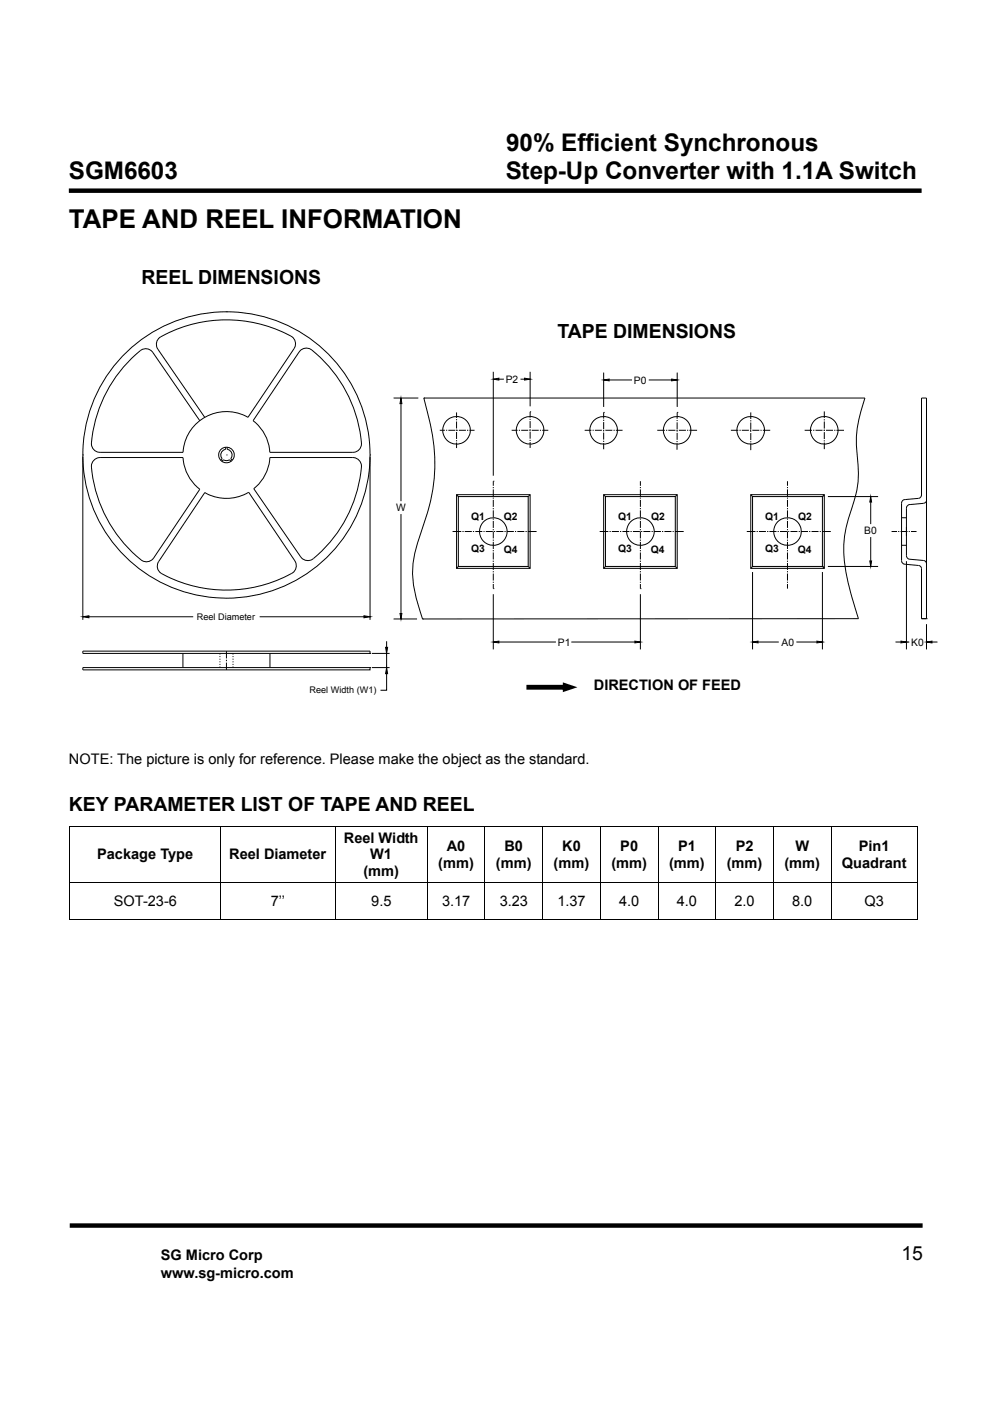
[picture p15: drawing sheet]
<svg xmlns="http://www.w3.org/2000/svg" width="210mm" height="297mm" viewBox="0 0 210 297" stroke-linecap="round" stroke-linejoin="round" font-family="sans-serif">
<defs><g id="words">
<text font-size="5.5" x="14.6" y="48.3">TAPE AND REEL INFORMATION</text>
<g font-size="5.1">
<text x="107.3" y="32">90% Efficient Synchronous</text>
<text x="14.6" y="37.9">SGM6603</text>
<text x="107.3" y="37.9">Step-Up Converter with 1.1A Switch</text>
</g>
<g font-size="4.1">
<text x="30" y="60.1">REEL DIMENSIONS</text>
<text x="118.2" y="71.6">TAPE DIMENSIONS</text>
<text x="14.6" y="171.9">KEY PARAMETER LIST OF TAPE AND REEL</text>
<text x="191.2" y="267.1">15</text>
</g>
<g font-size="3.1">
<text x="126" y="146.3">DIRECTION OF FEED</text>
<text x="14.6" y="162">NOTE: The picture is only for reference. Please make the object as the standard.</text>
<text x="72.9" y="178.6">Reel Width</text>
<text x="20.6" y="182.2">Package Type</text>
<text x="48.6" y="182.2">Reel Diameter</text>
<text x="77.1" y="185.8">(mm)</text>
<text x="78.5" y="182.2">W1</text>
<text x="93" y="184">(mm)</text>
<text x="94.8" y="180.4">A0</text>
<text x="105.2" y="184">(mm)</text>
<text x="107" y="180.4">B0</text>
<text x="117.4" y="184">(mm)</text>
<text x="119.3" y="180.4">K0</text>
<text x="129.7" y="184">(mm)</text>
<text x="131.6" y="180.4">P0</text>
<text x="141.9" y="184">(mm)</text>
<text x="143.8" y="180.4">P1</text>
<text x="154.1" y="184">(mm)</text>
<text x="156" y="180.4">P2</text>
<text x="166.4" y="184">(mm)</text>
<text x="168.7" y="180.4">W</text>
<text x="178.5" y="184">Quadrant</text>
<text x="182.2" y="180.4">Pin1</text>
<text x="24.1" y="192.1">SOT-23-6</text>
<text x="57.4" y="192.1">7’’</text>
<text x="78.7" y="192.1">9.5</text>
<text x="93.8" y="192.1">3.17</text>
<text x="106" y="192.1">3.23</text>
<text x="118.2" y="192.1">1.37</text>
<text x="131.3" y="192.1">4.0</text>
<text x="143.6" y="192.1">4.0</text>
<text x="155.8" y="192.1">2.0</text>
<text x="168" y="192.1">8.0</text>
<text x="183.4" y="192.1">Q3</text>
<text x="34.1" y="267.2">SG Micro Corp</text>
<text x="34.1" y="270.9">www.sg-micro.com</text>
</g>
<g font-size="2.2">
<text x="107.3" y="81.2">P2</text>
<text x="134.5" y="81.3">P0</text>
<text x="84" y="108.4">W</text>
<text x="99.9" y="110.3">Q1</text>
<text x="106.9" y="110.2">Q2</text>
<text x="131.1" y="110.3">Q1</text>
<text x="138.1" y="110.2">Q2</text>
<text x="162.3" y="110.3">Q1</text>
<text x="169.3" y="110.2">Q2</text>
<text x="183.3" y="113.3">B0</text>
<text x="99.9" y="117.1">Q3</text>
<text x="106.8" y="117.3">Q4</text>
<text x="131.1" y="117.1">Q3</text>
<text x="138" y="117.3">Q4</text>
<text x="162.3" y="117.1">Q3</text>
<text x="169.2" y="117.3">Q4</text>
<text x="118.3" y="136.9">P1</text>
<text x="165.8" y="136.9">A0</text>
<text x="193.3" y="136.9">K0</text>
</g>
<g font-size="1.9">
<text x="41.8" y="131.4">Reel Diameter</text>
<text x="65.7" y="146.9">Reel Width (W1)</text>
</g>
</g></defs>
<path d="M14.6 40.4h180.9M14.8 259.8h180.9" fill="none" stroke="#000" stroke-width=".94" stroke-linecap="butt"/>
<path d="M31.7 263.2h37.4v10.4h-37.4z" fill="#fff"/>
<path d="M14.8 175.1h.1v.2h-.1zM194.5 175.1h.1v.2h-.1zM194.5 194.9h.1v.2h-.1z" fill="#000"/>
<g fill="none" stroke="#000" stroke-width=".21">
<path d="M26.2 75.3a30.4 30.4 0 0 1 44.3 .7 30.4 30.4 0 0 1-3.3 44.2 30.4 30.4 0 0 1-44-6.1 30.3 30.3 0 0 1 3-38.8zM48 66.1h.1M63.6 74.4a1.85 1.85 0 0 1 2.5-.2 28.5 28.5 0 0 1 10.6 20 1.81 1.81 0 0 1-1.9 1.7h-17.6a9.1 9.1 0 0 0-3.5-6.7zM17.6 96.8v34.6M17.6 96.5h.1M20.1 97.4l1.1-.4h17.6a9.2 9.2 0 0 0 3.6 6.7l-9.8 14.6a1.85 1.85 0 0 1-2.7 .4 28.5 28.5 0 0 1-10.5-20l.1-.5zM43.4 88.5l-9.9-14.5a1.84 1.84 0 0 1 .6-2.6 28.8 28.8 0 0 1 27.9 0 1.86 1.86 0 0 1 .4 2.5l-9.8 14.6a9.2 9.2 0 0 0-13.8 7.4h-17.6a1.83 1.83 0 0 1-1.8-2 28.6 28.6 0 0 1 10.6-19.7 1.82 1.82 0 0 1 2.4 .5l10 14.5M47.1 97.8l.3-.3 .6 .2 .7-.2 .3 .3M47.9 94.8v.5a1.2 1.2 0 0 0-.8 1.9l-.3 .4M48 96.5h.1M48.2 94.8v.5a1.2 1.2 0 0 1 .7 1.9l.4 .4M57.2 97h17.6a1.86 1.86 0 0 1 1.9 2 28.5 28.5 0 0 1-10.4 19.6 1.88 1.88 0 0 1-2.5-.5l-10-14.5a9.1 9.1 0 0 0 3.4-6.6z"/>
<path d="M78.5 96.8v34.6M78.5 96.5h.1M43.4 104.4a9.2 9.2 0 0 0 9.3 0l9.8 14.5a1.87 1.87 0 0 1-.6 2.7 28.7 28.7 0 0 1-27.8-.1 1.79 1.79 0 0 1-.4-2.5zM17.6 130.8l1.3-.2v.4zM17.6 138h60.9v.5h-60.9zM18.9 130.8h22.1M38.8 138.5v3M46.7 138.5v.3M46.7 139.1v.2M46.7 139.7v.2M48 138v1.6M48 139.9v.3"/>
<path d="M49.4 138.5v.3M49.4 139.1v.2M49.4 139.7v.2M55.1 130.8h22.1M57.3 138.5v3M77.2 130.6l1.3 .2-1.3 .2zM78.5 138.5h.1M78.5 130.8h.1M78.9 138.5h3.7M81.8 137.2h.4l-.2 1.3zM82 136v1.2M82 138.5v3"/>
<path d="M17.6 141.5h60.9v.5h-60.9zM46.7 140.2v.2M46.7 140.8v.2M46.7 141.3v.2M48 140.5v1.5M49.4 140.2v.2M49.4 140.8v.2M49.4 141.3v.2M78.5 141.5h.1M78.9 141.5h3.7M82 142.8v3.5h-1.3M82 141.5l.2 1.3h-.4z"/>
<path d="M82 141.5h.1M14.8 175.2h179.8M14.8 175.3v11.7M46.8 175.3v11.7M71.1 175.3v11.7M90.6 175.3v11.7M102.9 175.3v11.7M115.1 175.3v11.7M127.3 175.3v11.7M139.6 175.3v11.7M151.8 175.3v11.7M164 175.3v11.7"/>
<path d="M176.3 175.3v11.7M194.6 175.3v11.7M14.8 187h179.8M14.8 195h31.9M14.8 187.1v8M46.8 187.1v8M46.8 195h24.2M71.1 187.1v8M71.2 195h19.4M90.6 187.1v8M90.7 195h12.1M102.9 187.1v8"/>
<path d="M102.9 195h12.1M115.1 187.1v8M115.2 195h12.1M127.3 187.1v8M127.4 195h12.1M139.6 187.1v8M139.7 195h12M151.8 187.1v8M151.9 195h12.1M164 187.1v8M164.1 195h12.1M176.3 187.1v8"/>
<path d="M176.4 195h18.1M194.6 187.1v8"/>
<circle cx="48" cy="96.5" r="1.66"/>
</g>
<path d="M17.6 130.8l1.3-.2v.4zM77.2 130.6l1.3 .2-1.3 .2zM81.8 137.2h.4l-.2 1.3zM82 141.5l.2 1.3h-.4z" fill="#000"/>
<g fill="#fff">
<path d="M27.5 54.9h43.1v8.3h-43.1z"/>
<path d="M115.8 66.4h43v8.3h-43z"/>
</g>
<path d="M111.7 145.2h8.2v1h-8.2zM119.4 144.7l3.1 1-3.1 1z" fill="#000"/>
<path d="M123.5 142.1h43.1v8.2h-43.1z" fill="#fff"/>
<g fill="none" stroke="#000" stroke-width=".21">
<path d="M104.6 78.8v22.1M112.4 78.8v7.3M128 79v7.3M143.6 79v7.3M83.5 84.4h5.2M85 84.4l.2 1.2h-.4zM85 85.6v20.7M89.9 84.4h.1M89.9 84.4h93.6a26.3 26.3 0 0 0-1.5 14 20.2 20.2 0 0 1-1.3 9.4 25.6 25.6 0 0 0-.5 17.2l1.9 6.2h-92.5M89.9 84.4a47.4 47.4 0 0 1 2.3 14.9 42.7 42.7 0 0 1-3.1 14 20.8 20.8 0 0 0-.4 15l.9 2.9M93.3 91.2h1.1M94.6 91.2h.2"/>
<path d="M95.1 91.2h1.5M96.8 91.2h.3M96.8 87.4v1.2M96.8 88.9v.2M96.8 89.4v1.4M96.8 91.1v.2M96.8 91.6v1.5M96.8 93.3v.3M96.8 93.8v1.2M97.3 91.2h1.5M99.1 91.2h.2M99.6 91.2h1"/>
<path d="M104.6 80.4l1.2-.2v.4zM105.8 80.4h1.1M108.5 91.2h1.3M110 91.2h.3M110.4 80.4h.9M110.6 91.2h1.4M111.3 80.2l1.1 .2-1.1 .2zM112.3 91.2h.2M112.4 87.3h.1M112.4 80.4h.1M112.4 87.3v1.2M112.4 88.8v.2"/>
<path d="M112.4 89.3v1.5M112.4 91v.3M112.4 91.5v1.5M112.4 93.3v.2M112.4 93.7v1.3M112.8 91.2h1.5M114.5 91.2h.3M115 91.2h1.3M124 91.2h1.4M125.7 91.2h.2M126.2 91.2h1.5M127.9 91.2h.2"/>
<path d="M128 80.6l1.2-.2v.4zM128 87.4h.1M128 87.4v1.4M128 89v.2M128 89.5v1.5M128 91.2v.3M128 91.7v1.5M128 93.5v.2M128 94v1.3M128.4 91.2h1.5M129.2 80.6h4.8M130.1 91.2h.3"/>
<path d="M130.6 91.2h1.4M137.6 80.6h4.9M139.4 91.2h1.6M141.3 91.2h.2M141.8 91.2h1.5M142.5 80.4l1.1 .2-1.1 .2zM143.5 91.2h.2M143.6 94v1.4M143.6 89v.3M143.6 89.5v1.5M143.6 91.3v.2M143.6 91.8v1.5"/>
<path d="M143.6 93.5v.2M143.6 87.4h.1M143.6 80.6h.1M143.6 87.4v1.4M144 91.2h1.5M145.7 91.2h.3M146.2 91.2h1.6M155 91.2h1.6M156.8 91.2h.3M157.3 91.2h1.5M159.1 91.2h.2M159.2 87.4v1.4"/>
<path d="M159.2 89.1v.2M159.2 89.6v1.5M159.2 91.3v.3M159.2 91.8v1.5M159.2 93.6v.2M159.2 94v1.4M159.6 91.2h1.5M161.3 91.2h.2M161.8 91.2h1.6M170.7 91.2h1.5M172.5 91.2h.2M173 91.2h1.5"/>
<path d="M174.7 91.2h.2M174.8 87.2v1.4M174.8 88.9v.2M174.8 89.4v1.5M174.8 91.1v.3M174.8 91.6v1.5M174.8 93.3v.3M174.8 93.8v1.4M175.2 91.2h1.5M176.9 91.2h.3M177.4 91.2h1.6M85 109v21.1"/>
<path d="M96 112.7h1.8M96.8 104.9l.4 .4M96.8 104.9h15.6v15.6h-15.6zM97.2 105.3h14.8v14.8h-14.8zM98.1 112.7h.2M98.6 112.7h1.5M100.3 112.7h.3M100.8 112.7h1.5M102.6 112.7h.2M103 112.7h1.5M104.6 102h.1M104.6 102v1"/>
<path d="M104.6 103.3v.2M104.6 103.8v1.4M104.6 105.5v.2M104.6 106v1.5M104.6 107.7v.3M104.6 108.2v1.5M104.6 109.9v.3M104.6 110.4v1.5M104.6 112.2v.2M104.6 112.7v1.5M104.6 114.4v.3M104.6 114.9v1.5"/>
<path d="M104.6 116.6v.3M104.6 117.1v1.5M104.6 118.9v.2M104.6 119.4v1.4M104.8 112.7h.2M105.3 112.7h1.5M107 112.7h.3M107.5 112.7h1.5M109.2 112.7h.3M109.7 112.7h1.5M111.5 112.7h.2M112 112.7h1.8"/>
<path d="M112.4 104.9l-.4 .4M127.2 112.7h1.8M128 104.9h15.6v15.6h-15.6zM128 104.9l.4 .4M128.4 105.3h14.8v14.8h-14.8zM129.3 112.7h.2M129.8 112.7h1.5M131.5 112.7h.3M132 112.7h1.5M133.7 112.7h.3M134.2 112.7h1.5M135.8 102v1"/>
<path d="M135.8 103.3v.2M135.8 103.8v1.4M135.8 105.5v.2M135.8 106v1.5M135.8 107.7v.3M135.8 108.2v1.5M135.8 109.9v.3M135.8 110.4v1.5M135.8 112.2v.2M135.8 112.7v1.5M135.8 114.4v.3M135.8 114.9v1.5"/>
<path d="M135.8 116.6v.3M135.8 117.1v1.5M135.8 118.9v.2M135.8 119.4v1.4M136 112.7h.2M136.5 112.7h1.4M138.2 112.7h.3M138.7 112.7h1.5M140.4 112.7h.3M140.9 112.7h1.5M142.7 112.7h.2M143.2 112.7h1.8"/>
<path d="M143.6 104.9l-.4 .4M158.4 112.7h1.8M159.2 104.9l.4 .4M159.2 104.9h15.6v15.6h-15.6zM159.6 105.3h14.8v14.8h-14.8zM160.5 112.7h.2M161 112.7h1.5M162.7 112.7h.3M163.2 112.7h1.5M164.9 112.7h.3M165.4 112.7h1.5M167 102v1"/>
<path d="M167 103.3v.2M167 103.8v1.4M167 105.5v.2M167 106v1.5M167 107.7v.3M167 108.2v1.5M167 109.9v.3M167 110.4v1.5M167 112.2v.2M167 112.7v1.5M167 114.4v.3M167 114.9v1.5"/>
<path d="M167 116.6v.3M167 117.1v1.5M167 118.9v.2M167 119.4v1.4M167.2 112.7h.2M167.7 112.7h1.4M169.4 112.7h.3M169.9 112.7h1.5M171.6 112.7h.3M172.1 112.7h1.5M173.9 112.7h.2M174.3 112.7h1.9"/>
<path d="M174.4 105.3h.1M174.8 104.9l-.4 .4M175.6 105.3h10.6M184.5 118.9h.4l-.2 1.2zM184.7 106.4v4.7M184.7 113.9v5M184.7 105.3l.2 1.1h-.4zM189.1 112.7h1.2M190.5 112.7h.3M191 112.7h1.5M191.2 109.8h1.1M191.2 115.6h1.1"/>
<path d="M192.3 117.8l.1 .5 .3 .2 3.3 .4 .4 .2 .1 .4M192.3 119v18.7M192.3 117.8h.1M192.7 112.7h.3M193.2 112.7h1.2M195.5 104.9l-.2 .4-.4 .3-3.1 .3-.5 .5-.1 12.5a.76 .76 0 0 0 .8 .7l2.9 .3 .5 .4 .1 10.9h1M195.5 105.1v-20.7h1v46.8M196.5 106.2l-.3 .4-.4 .1-2.8 .3a.77 .77 0 0 0-.7 .7v10.1M83.5 131.2h5M84.8 130.1h.4l-.2 1.1zM85 131.2h.1M89.6 131.2h.1"/>
<path d="M97.2 120.1l-.4 .4M104.6 126v11.7M104.6 136.1l1.2-.2v.4zM104.6 124.8h.1M104.6 136.1h.1M104.6 121.1v.2M104.6 121.6v1.5M104.6 123.3v.3M104.6 123.8v1M105.8 136.1h12.1M112 120.1l.4 .4M121.2 136.1h13.5"/>
<path d="M128.4 120.1l-.4 .4M134.7 135.9l1.1 .2-1.1 .2zM135.8 126v11.7M135.8 124.8h.1M135.8 121.1v.2M135.8 121.6v1.5M135.8 123.3v.3M135.8 123.8v1M143.2 120.1l.4 .4M159.6 120.1l-.4 .4M159.6 120.1h.1M159.6 136.1l1.2-.2v.4z"/>
<path d="M159.6 121.3v16.4M160.8 136.1h4.4M167 121.1v.2M167 121.6v1.5M167 123.3v.3M167 123.8v1M168.9 136.1h4.4M173.3 135.9l1.1 .2-1.1 .2zM174.4 120.1l.4 .4M174.4 120.1h.1M174.4 136.1h.1M174.4 121.3v16.4"/>
<path d="M175.6 120.1h10.6M184.7 120.1h.1M189.9 136.1h1.2M191.1 135.9l1.2 .2-1.2 .2zM192.8 136.1h-.5M196.4 136.1h.1M196.5 131.2h.1M196.5 132.3v5.4M196.5 136.1l1.2-.2v.4zM197.7 136.1h1.1"/>
<circle cx="96.8" cy="91.2" r="2.93"/>
<circle cx="112.4" cy="91.2" r="2.93"/>
<circle cx="128" cy="91.2" r="2.93"/>
<circle cx="143.6" cy="91.2" r="2.93"/>
<circle cx="159.2" cy="91.2" r="2.93"/>
<circle cx="174.8" cy="91.2" r="2.93"/>
<circle cx="104.6" cy="112.7" r="2.92"/>
<circle cx="135.8" cy="112.7" r="2.92"/>
<circle cx="167" cy="112.7" r="2.92"/>
</g>
<g fill="#000">
<path d="M85 84.4l.2 1.2h-.4zM104.6 80.4l1.2-.2v.4zM111.3 80.2l1.1 .2-1.1 .2zM128 80.6l1.2-.2v.4zM142.5 80.4l1.1 .2-1.1 .2zM184.7 105.3l.2 1.1h-.4zM184.5 118.9h.4l-.2 1.2zM84.8 130.1h.4l-.2 1.1zM104.6 136.1l1.2-.2v.4zM134.7 135.9l1.1 .2-1.1 .2zM159.6 136.1l1.2-.2v.4zM173.3 135.9l1.1 .2-1.1 .2z"/>
<path d="M191.1 135.9l1.2 .2-1.2 .2zM196.5 136.1l1.2-.2v.4z"/>
</g>
<use href="#words"/>
</svg>
